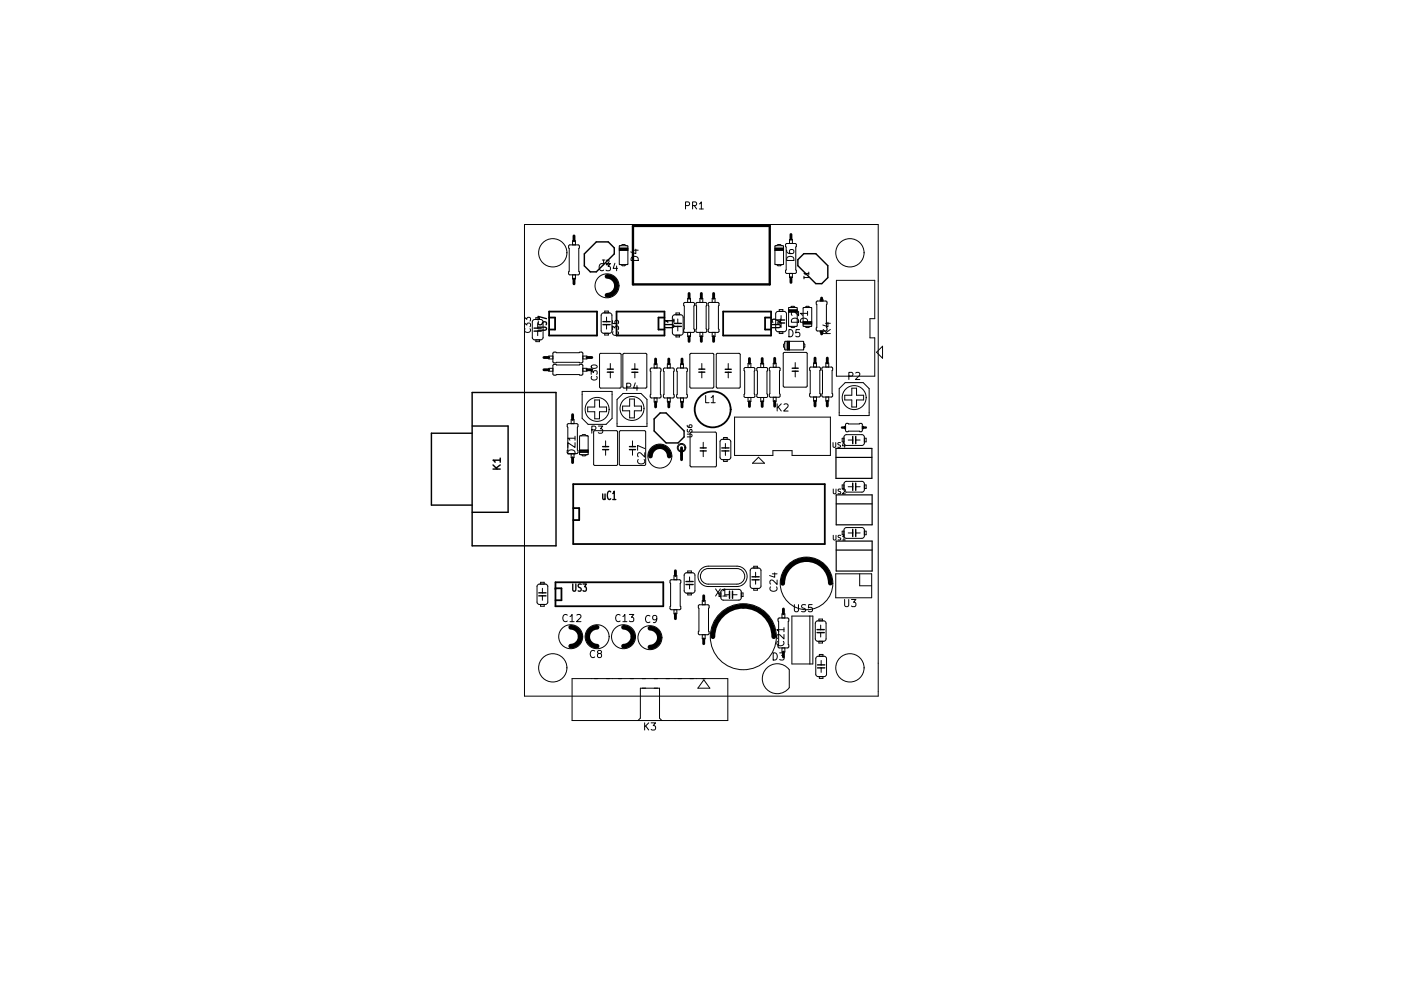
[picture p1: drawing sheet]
<svg xmlns="http://www.w3.org/2000/svg" width="297mm" height="210mm" viewBox="0 0 297 210" stroke-linecap="round" stroke-linejoin="round" font-family="sans-serif">
<g fill="none" stroke="#000" stroke-width=".21">
<path d="M111.2 47.6h75v100h-75zM120.6 52l2-.1 .2 .3-.1 .5v4.8l.1 .5-.2 .3h-1.8l-.2-.3 .1-.5zM121.4 51.9v-.8h.6v.8M121.4 58.3v.8h.6v-.8M127.7 55.1h.6M128 56a.72 .72 0 0 0-1 .5 .72 .72 0 0 0 .7 .9l.3-.1M128 55.1v1M128.5 55.9h.9l-.5 .6 .5 .1v.7l-.3 .1-.6-.1M128.6 55.2l.3-.1 .2 .3-.6 .7h.6M130.4 55.8l-.4 1.1h.9M130.7 56.4v1M131.3 52.6h1.8"/>
<path d="M131.3 53.1h1.8M131.3 52.1h1.8v4h-1.8zM131.4 52.6v.5M131.6 52.1l.4-.3h.4l.4 .3M131.6 56.1l.4 .3h.4l.4-.3M133.1 52.6v.5M134 54.5a.8 .8 0 0 1 .9-.1 .8 .8 0 0 1 .4 .8h-1.5zM134.3 53h1M134.8 52.8v1l-1.1-.4M145.3 43.6l.8-.1 .1-.2-.1-.4-.8-.1v1.5M146.8 43.6l.8-.1 .1-.2-.1-.4-.8-.1v1.5M147.2 43.6l.5 .7"/>
<path d="M148.3 43.2l.4-.4v1.5M148.3 44.3h.8M164.3 52.6h1.8M164.3 53.1h1.8M164.4 52.6v.5M164.6 52.1l.4-.3h.4l.4 .3M164.6 56.1l.4 .3h.4l.4-.3M166 52.1l.1 .1v3.8l-.1 .1h-1.6l-.1-3.9 1.7-.1M166.1 52.6v.5M166.6 51.7l2-.1 .2 .3-.1 .5v4.8l.1 .5-.2 .3h-1.8l-.2-.3 .1-.5zM166.8 53l.1 .5a1.03 1.03 0 0 0 1.4 0l-.1-.5-.5-.1-.3 .3v.3l.3 .3M166.9 54.6a.82 .82 0 0 1 .9-.2 .82 .82 0 0 1 .5 .8h-1.5z"/>
<path d="M167.4 51.6v-.8h.6v.8M167.4 58v.8h.6v-.8M170.5 58.8h1M170.5 58.6v.5M171.5 58h-1l.3 .3M171.5 57.7v.6M177.3 59.4h8.2v8.2h-1.1v4h1.1v8.2h-8.2zM111.2 69.3v-.8l.5 .4 .1-.3h.6l.1 .1-.1 .6M111.2 68.1v-.8l.5 .4 .1-.4h.6l.1 .2-.1 .6M111.3 69.7a.56 .56 0 0 0 .5 .8 .56 .56 0 0 0 .6-.8M113.1 67.8l1.5-.1 .5 .3v3.6l-.2 .4-1.5 .1-.5-.3v-3.6zM113.6 67.7v-.3h.8v.3"/>
<path d="M113.6 72.1v.3h.8v-.3M114 68.6v1M114 70.2v1M117.2 78.1h-.8v.6h.8M117.2 75.5h-.8v.6h.8M117.3 77.3l5.5 .1 .5-.1 .3 .2v1.8l-.3 .2-.5-.1h-4.8l-.5 .1-.3-.2zM117.3 74.7l5.5 .1 .5-.1 .3 .2v1.8l-.3 .2-.5-.1h-4.8l-.5 .1-.3-.2zM123.6 78.1h.8v.6h-.8M123.6 75.5h.8v.6h-.8M125.3 79.4v-.8l.5 .4 .1-.4h.6l.1 .2-.1 .6M125.4 77.6a.75 .75 0 0 1 1.2 .2 .72 .72 0 0 1-1.3-.1zM125.5 79.8a.56 .56 0 0 0 .5 .8 .56 .56 0 0 0 .5-.8"/>
<path d="M127.2 75h4.4v7.2h-4.4zM127.5 66.6l.5-.3h1.2l.5 .3v3.6l-.2 .4-1.5 .1-.5-.3zM128.2 66.3v-.3h.8v.3M128.2 70.7v.3h.8v-.3M128.6 67.2v1M128.6 68.8v1M129.4 77.1v1.2M129.4 78.9v1.2M129.9 69.9v-.8l.5 .4 .1-.3h.5l.1 .2-.1 .5M129.9 68v.6h.6l-.1-.6h.6l.1 .2-.1 .4M130 70.3a.56 .56 0 0 0 .5 .8 .56 .56 0 0 0 .5-.8M132.1 75h5v7.2h-5z"/>
<path d="M134.6 77.1v1.2M134.6 78.9v1.2M137.9 78.1l2-.1 .2 .3-.1 .5v4.8l.1 .5-.2 .3h-1.8l-.2-.3 .1-.5zM138.7 78v-.8h.6v.8M140.7 78.1l2-.1 .2 .3-.1 .5v4.8l.1 .5-.2 .3h-1.8l-.2-.3 .1-.5zM141.5 78v-.8h.6v.8M142.6 67l.5-.3h1.2l.5 .3v3.6l-.2 .4-1.5 .1-.5-.3zM143.3 66.7v-.3h.8v.3M143.3 71.1v.3h.8v-.3M143.5 78.1l2-.1 .2 .3-.1 .5v4.8l.1 .5-.2 .3h-1.8l-.2-.3 .1-.5zM143.7 67.6v1M143.7 69.2v1"/>
<path d="M144.3 78v-.8h.6v.8M145 64.2l2-.1 .2 .3-.1 .5v4.8l.1 .5-.2 .3h-1.8l-.2-.3 .1-.5zM145.8 64.1v-.8h.6v.8M145.8 70.5v.8h.6v-.8M146.3 75h5v7.2h-5zM147.6 64.2l2-.1 .2 .3-.1 .5v4.8l.1 .5-.2 .3h-1.8l-.2-.3 .1-.5zM148.4 70.5v.8h.6v-.8M148.4 64.1v-.8h.6v.8M148.8 77.1v1.2M148.8 78.9v1.2M150.2 64.2l2-.1 .2 .3-.1 .5v4.8l.1 .5-.2 .3h-1.8l-.2-.3 .1-.5zM151 70.5v.8h.6v-.8"/>
<path d="M151 64.1v-.8h.6v.8M151.9 75h5v7.2h-5zM154.4 77.1v1.2M154.4 78.9v1.2M157.8 78l2-.1 .2 .3-.1 .5v4.8l.1 .5-.2 .3h-1.8l-.2-.3 .1-.5zM158.6 77.9v-.8h.6v.8M160.5 78l2-.1 .2 .3-.1 .5v4.8l.1 .5-.2 .3h-1.8l-.2-.3 .1-.5zM161.3 77.9v-.8h.6v.8M163.2 77.9h1.9l.3 .2-.1 .5v4.9l.1 .5-.3 .2h-1.7l-.3-.2 .1-.5zM163.9 77.9v-.9h.7v.9M164.7 66.1l1.5-.1 .5 .3v3.5l-.2 .5h-1.5l-.5-.2v-3.6zM165.2 66v-.4h.8v.4"/>
<path d="M165.2 70.3v.4h.8v-.4M165.6 66.9v.9M165.6 68.5v.9M166.1 74.8h5v7.2h-5zM166.4 72.7l-.3 .3v.5l.3 .4M166.5 72.4l-.1 .1v1.7h4v-1.8h-3.9M166.9 72.4v1.8M166.9 72.4h.4M166.9 74.1h.4M167.2 65.7h1.8M167.2 66.2h1.8M167.3 69.9a.77 .77 0 0 1 .8 .7 .77 .77 0 0 1-.8 .8z"/>
<path d="M167.3 65.7v.5M167.4 72.4v1.8M167.5 65.2l.4-.3h.4l.4 .3M167.5 69.2l.4 .3h.4l.4-.3M168 67.6a.8 .8 0 0 1 .9-.1 .8 .8 0 0 1 .4 .8h-1.5zM168.6 76.9v1.2M168.6 78.7v1.2M168.9 65.2l.1 .1v3.8l-.1 .1h-1.6l-.1-3.9 1.7-.1M169 65.7v.5M169.3 66v.9l-1.1-.9-.4 .3 .1 .6M169.5 69.9h-.7l-.1 .7 .2-.1h.5l.2 .3-.1 .5-.2 .1-.6-.1M169.8 67.7a.82 .82 0 0 1 .9-.2 .82 .82 0 0 1 .5 .8h-1.5z"/>
<path d="M170.3 65.3l.1-.1h1.7v4h-1.8v-3.8M170.3 68.7h1.8M170.3 68.2h1.8M170.3 68.2v.5M170.4 72.7l.2 .3v.5l-.2 .3M170.6 65.2l.4-.3h.4l.4 .3M170.6 69.2l.4 .3h.4l.4-.3M171.2 66.4h-1.5l.4 .5M171.2 66v.9M171.7 77.9l2-.1 .2 .3-.1 .5v4.8l.1 .5-.2 .3h-1.8l-.2-.3 .1-.5zM172 68.2v.5M172.5 77.8v-.8h.6v.8"/>
<path d="M173.1 63.9l2-.1 .2 .3-.1 .5v4.8l.1 .5-.2 .3h-1.8l-.2-.3 .1-.5zM173.9 63.8v-.2h.6v.2M173.9 70.2v.2h.6v-.2M174.3 77.9l2-.1 .2 .3-.1 .5v4.8l.1 .5-.2 .3h-1.8l-.2-.3 .1-.5zM174.5 70.7h1.5M174.5 69.9l.9 .8M175 68.5h1M175.1 77.8v-.8h.6v.8M175.5 68.3v1l-1-.4M176 69.9l-.8 .6M180 79.7h.7l.1-.2v-.4l-.8-.2v1.6M181.4 79.1l.6-.2 .3 .5-.9 1.1h.9"/>
<path d="M187.1 73.4v2.5l-1.3-1.2zM120.3 89.9l2-.1 .2 .3-.1 .5v4.8l.1 .5-.2 .3h-1.8l-.2-.3 .1-.5zM120.5 95.7a.82 .82 0 0 1 .9-.3 .82 .82 0 0 1 .5 .9h-1.5zM121.1 89.8v-.8h.6v.8M121.1 96.2v.8h.6v-.8M121.9 93.9v1l-1.5-1v1M121.9 92.9h-1.5l.4 .4M121.9 92.5v.8M122.9 95.9h1.8M122.9 95.4h1.8M122.9 92.4h1.8v4h-1.8zM122.9 95.4v.5"/>
<path d="M123.2 92.4l.4-.3h.4l.4 .3M123.2 96.4l.4 .3h.4l.4-.3M123.4 83h6.4v5.7l-1.3 1.3h-3.8l-1.3-1.3zM124.6 95.4v.5M125.5 91.1h.7l.1-.3v-.3l-.8-.2v1.6M125.9 91.4h5v7.2h-5zM126.1 84.8h1v1.5h1.5v1h-1.5v1.5h-1v-1.5h-1.5v-1h1.5zM126.9 90.3h.9l-.5 .6 .4 .2v.6l-.2 .2-.6-.2M128.4 93.5v1.2M128.4 95.3v1.2M131.4 91.4h5.4v7.2h-5.4zM132.1 83.4h3.8l1.3 1.3v5.7h-6.4v-5.7z"/>
<path d="M132.9 82h.7l.1-.2v-.4l-.8-.2v1.6M133.5 84.6h1v1.5h1.5v1h-1.5v1.5h-1v-1.5h-1.5v-1h1.5zM134.1 93.5v1.2M134.1 95.3v1.2M134.7 81.2l-.4 1.1h1M135.1 81.8v1M135.3 97.4a.72 .72 0 0 0 .5 1 .72 .72 0 0 0 .9-.7l-.1-.3M136.7 96v.9l-1.1-.9-.4 .3 .1 .5M136.7 95.1l-1.5-.7v1.1M138.7 84.4v.8h.6v-.8M141.5 84.4v.8h.6v-.8M144.3 84.4v.8h.6v-.8"/>
<path d="M145.7 92h.8l.2 .2-.2 .4h-.8M145.7 90.2l.2 .4h.6l.2-.1-.1-.4-.5 .1v.3l.2 .1M145.8 91v.6a.42 .42 0 0 0 .5-.5h.4v.5M146.4 91.7h5.4v7.2h-5.4zM149.1 93.8v1.2M149.1 95.6v1.2M149.6 83.9v1.5h.7M150.8 84.3l.4-.4v1.5M150.8 85.4h.8M152.9 93.2l1.5-.1 .5 .3v3.6l-.2 .4-1.5 .1-.5-.3v-3.6zM153.4 93.1v-.3h.8v.3M153.4 97.5v.3h.8v-.3"/>
<path d="M153.8 94v1M153.8 95.6v1M155.7 88.4h20.4v8.2h-8.2v-1.1h-4v1.1h-8.2zM158.6 84.3v.8h.6v-.8M159.6 98.2l1.2-1.3 1.3 1.3zM161.3 84.3v.8h.6v-.8M163.9 84.2v.9h.7v-.9M164.8 85.6v1.5M165 86.3l.6 .8M165.6 85.6l-.8 .9M166.2 85.8l.6-.2 .3 .5-.9 1h.9M172.5 84.2v.8h.6v-.8"/>
<path d="M175.1 84.2v.8h.6v-.8M176.6 93.8v.9l.2 .2 .4-.2v-.9M177.9 82.4l1.3-1.3h3.8l1.3 1.3v5.7h-6.4zM178.2 93.9h-.5a.42 .42 0 0 0 .5 .6l-.1 .3h-.5M178.8 93.8l-.2 .7h.6M178.9 92.9h-.3v.8h.3M179.1 94.2v.7M179.2 92.2h3.8l.3 .5-.1 1.5-.4 .2h-3.6l-.3-.5v-1.2zM179.3 90.4h-.3v.5h.3M179.3 89.8h3.5v1.7h-3.5zM179.8 93.3h1M180.6 82.3h1v1.5h1.5v1h-1.5v1.5h-1v-1.5h-1.5v-1h1.5z"/>
<path d="M181.4 93.3h1M182.8 90.4h.3v.5h-.3M183.3 92.9h.3v.8h-.3M176.7 103.7v.8l.2 .2 .3-.2v-.8M176.7 113.5v.8l.2 .2 .3-.2v-.8M178.3 103.7l-.6 .1a.42 .42 0 0 0 .5 .5v.4h-.5M178.3 113.5l-.6 .1a.42 .42 0 0 0 .5 .5v.4h-.5M178.7 103.8l.3-.1 .2 .3-.6 .7h.6M178.7 113.8l.2-.3v1M178.7 114.5h.5M178.9 112.6h-.3v.8h.3M178.9 102.8h-.3v.8h.3"/>
<path d="M179.2 111.9h3.8l.3 .5-.1 1.5-.4 .2h-3.6l-.3-.5v-1.2zM179.2 102.1h3.8l.3 .5-.1 1.5-.4 .2h-3.6l-.3-.5v-1.2zM179.8 113h1M179.8 103.2h1M181.4 113h1M181.4 103.2h1M183.3 112.6h.3v.8h-.3M183.3 102.8h.3v.8h-.3M114.1 123.9l1.5-.1 .5 .3v3.6l-.2 .4-1.5 .1-.5-.3v-3.6zM114.6 123.8v-.3h.8v.3M114.6 128.2v.3h.8v-.3M115 124.7v1"/>
<path d="M115 126.3v1M120.3 130.4a.72 .72 0 0 0-1 .5 .72 .72 0 0 0 .7 .9l.3-.1M120.9 130.7l.4-.4v1.5M120.9 131.8h.8M122.3 130.4l.6-.1 .3 .4-1 1.1h1M126.1 138a.72 .72 0 0 0-1 .6 .72 .72 0 0 0 .7 .8l.3-.1M127 138.6l-.3-.3v-.3l.3-.1 .4 .1 .1 .2v.2l-.7 .2-.1 .2v.3l.3 .3h.4l.1-.3v-.4l-.2-.1M131.5 130.4a.72 .72 0 0 0-1 .5 .72 .72 0 0 0 .7 .9l.3-.1M132.1 130.7l.4-.4v1.5M132.1 131.8h.8M133.4 130.3h1l-.5 .6 .4 .1v.7l-.2 .1-.7-.1M137.8 130.6a.72 .72 0 0 0-1 .5 .72 .72 0 0 0 .7 .9l.3-.1"/>
<path d="M139.3 131.1l-.3 .3h-.3l-.3-.3 .1-.5 .5-.1 .2 .1a1.01 1.01 0 0 1-.4 1.4h-.3M142.1 123l2-.1 .2 .3-.1 .5v4.8l.1 .5-.2 .3h-1.8l-.2-.3 .1-.5zM142.9 122.9v-.8h.6v.8M142.9 129.3v.8h.6v-.8M145.3 121.5l1.5-.1 .5 .3v3.6l-.2 .4-1.5 .1-.5-.3v-3.6zM145.8 121.4v-.3h.8v.3M145.8 125.8v.3h.8v-.3M146.2 122.3v1M146.2 123.9v1M148.1 128.3l2-.1 .2 .3-.1 .5v4.8l.1 .5-.2 .3h-1.8l-.2-.3 .1-.5zM148.6 120.7l1-.6 .6-.1h6a2.16 2.16 0 0 1 2.2 2.2 2.16 2.16 0 0 1-2.2 2.2h-6a2.16 2.16 0 0 1-2-1.4 2.16 2.16 0 0 1 .4-2.3zM148.9 128.2v-.8h.6v.8"/>
<path d="M148.9 134.6v.8h.6v-.8M149 121l.7-.4 .5-.1h6a1.65 1.65 0 0 1 1.7 1.7 1.65 1.65 0 0 1-1.7 1.7h-6a1.65 1.65 0 0 1-1.6-1.1 1.65 1.65 0 0 1 .4-1.8zM151.7 124.8l1 1.6M152.7 124.8l-1 1.6M152.8 125.7h-.3v.8h.3M153.1 125h3.8l.3 .5-.1 1.5-.4 .2h-3.6l-.3-.5v-1.2zM153.2 125.3l.5-.5v1.6M153.2 126.4h.9M153.7 126.1h1M155.3 126.1h1M157.2 125.7h.3v.8h-.3M159.1 120.7l.5-.3h1.2l.5 .3v3.6l-.2 .4-1.5 .1-.5-.3z"/>
<path d="M159.8 120.4v-.3h.8v.3M159.8 124.8v.3h.8v-.3M160.2 121.3v1M160.2 122.9v1M163.4 124.4a.72 .72 0 0 0 .5 1 .72 .72 0 0 0 .9-.7l-.2-.3M163.7 121.7h1.1M163.9 138.4a.77 .77 0 0 1 .9 .8 .77 .77 0 0 1-.9 .7zM164.3 121.5v.9l-1.1-.4M164.8 123v.9l-1.1-.9-.5 .3 .2 .5M164.8 136a.72 .72 0 0 0 .5 1 .72 .72 0 0 0 .9-.7l-.1-.3M165 131.1l2-.1 .2 .3-.1 .5v4.8l.1 .5-.2 .3h-1.8l-.2-.3 .1-.5zM165.3 138.4h1l-.6 .6 .5 .1v.7l-.2 .1-.7-.1"/>
<path d="M165.8 131v-.8h.6v.8M165.8 137.4v.8h.6v-.8M166.2 134.5v1l-1.1-1-.4 .3 .1 .6M166.2 133.5h-1.5l.4 .4M166.2 133.1v.8M167.9 130.6h4.4v10.2h-4.4zM168.4 128.2v1.2l.3 .3 .4-.1 .2-.2v-1.2M170.8 128.3l-.6-.1-.2 .1v.5l.7 .3 .1 .3-.3 .3-.6-.1M171.7 130.6v10.2M172.2 128.2h-.7l-.1 .7 .2-.1h.5l.2 .3-.1 .5-.2 .1-.6-.1M172.9 131.9l.5-.3h1.2l.5 .3v3.6l-.2 .4-1.5 .1-.5-.3zM173 139.4l.5-.3h1.2l.5 .3v3.6l-.2 .4-1.5 .1-.5-.3z"/>
<path d="M173.6 131.6v-.3h.8v.3M173.6 136v.3h.8v-.3M173.7 139.1v-.3h.8v.3M174 132.5v1M174 134.1v1M177.2 121.7h7.6v5h-7.6zM179.1 127.1v1.2l.3 .3h.4l.1-.3v-1.2M180.5 127.1h1l-.5 .6 .4 .1v.7l-.2 .1-.7-.1M182.3 121.7v2.5h2.5M121.3 143.9h33v8.9h-33zM135.3 152.8l.5-.5v-6.4h4v6.4l.5 .5M136.7 153.3v1.5"/>
<path d="M136.9 153.9l.6 .9M137.5 153.3l-.8 .8M138.1 153.3h.9l-.5 .5 .4 .2v.6l-.2 .2-.6-.2M149.2 144.1l1.3 1.8h-2.5zM162.6 141.7a3.2 3.2 0 0 1 4.7 .3v3.8a3.2 3.2 0 0 1-4.6 .5 3.2 3.2 0 0 1-.1-4.6zM173.7 143.5v.3h.8v-.3M174.1 140v1M174.1 141.6v1"/>
<circle cx="117.2" cy="53.6" r="3"/>
<circle cx="180.2" cy="53.6" r="3"/>
<circle cx="128.7" cy="60.6" r="2.54"/>
<circle cx="126.6" cy="86.8" r="2.54"/>
<circle cx="134" cy="86.6" r="2.54"/>
<circle cx="139.9" cy="96.7" r="2.54"/>
<circle cx="144.5" cy="94.9" r=".9"/>
<circle cx="144.5" cy="94.9" r=".72"/>
<circle cx="181.1" cy="84.3" r="2.54"/>
<circle cx="121" cy="135" r="2.54"/>
<circle cx="126.6" cy="135" r="2.54"/>
<circle cx="132.2" cy="135" r="2.54"/>
<circle cx="137.8" cy="135.2" r="2.54"/>
<circle cx="157.6" cy="135" r="7"/>
<circle cx="171" cy="123.7" r="5.6"/>
<circle cx="117.2" cy="141.6" r="3"/>
<circle cx="180.2" cy="141.6" r="3"/>
</g>
<path d="M134.2 47.9h29v12.4h-29z" fill="none" stroke="#000" stroke-width=".5"/>
<g fill="none" stroke="#000" stroke-width=".61">
<path d="M121.7 50v1M121.7 59.2v1M167.7 49.7v1M167.7 58.9v1M115.3 78.4h1M115.3 75.8h1M124.5 78.4h1M124.5 75.8h1M139 76.1v1M141.8 76.1v1M144.6 76.1v1M146.1 62.2v1"/>
<path d="M146.1 71.4v1M148.7 62.2v1M148.7 71.4v1M151.3 62.2v1M151.3 71.4v1M158.9 76v1M161.6 76v1M164.2 76v1M172.8 75.9v1M174.2 63.2v.4M174.2 70.4v.4M175.4 75.9v1"/>
<path d="M121.4 87.9v1M121.4 97.1v1M139 85.3v1M141.8 85.3v1M144.5 94.9v.9M144.5 95.9v.6M144.5 96.6v.9M144.6 85.3v1M158.9 85.2v1M161.6 85.2v1M164.2 85.1v1M172.8 85.1v1"/>
<path d="M175.4 85.1v1M143.2 121v1M143.2 130.2v1M149.2 126.3v1M149.2 135.5v1M166.1 129.1v1M166.1 138.3v1"/>
</g>
<g fill="none" stroke="#000" stroke-width=".3">
<path d="M123.9 53.8l2.5-2.5h2.6l1.2 1.3v1.2l-3.8 3.8h-1.2l-1.3-1.2zM133 52.7h-1.5v.2h1.5M166 52.7h-1.5v.2h1.5M169.2 55.1l1.2-1.3h2.6l2.5 2.5v2.6l-1.3 1.2h-1.2l-3.8-3.8zM113.2 70.2h1.6M113.2 69.6h1.6M127.8 68.2h1.6M127.8 68.8h1.6M128.8 78.9h1.2M128.8 78.3h1.2M134 78.9h1.2M134 78.3h1.2"/>
<path d="M142.9 69.2h1.6M142.9 68.6h1.6M148.2 78.9h1.2M148.2 78.3h1.2M153.8 78.9h1.2M153.8 78.3h1.2M164.8 68.5h1.6M164.8 67.8h1.6M167 72.5v1.5h.2v-1.5M168 78.7h1.2M168 78.1h1.2M168.9 65.8h-1.5v.2h1.5"/>
<path d="M170.4 68.4h1.5v.2h-1.5M100.1 83.2h17.8v32.5h-17.8zM100.1 90.3h7.6v18.3h-7.6M100.1 91.9h-8.6v15.2h8.6M104.5 99.5h1.6M104.5 98.6l.9 .9M106.1 97.6h-1.6l.5 .4M106.1 98.6l-.9 .6M106.1 97.1v.9M123 95.6h1.5v.2h-1.5M127.8 94.7h1.2M127.8 95.3h1.2"/>
<path d="M133.5 94.7h1.2M133.5 95.3h1.2M138.7 88.8l1.3-1.2h1.2l3.8 3.8v1.2l-1.2 1.3h-2.6l-2.5-2.5zM148.5 95.6h1.2M148.5 95h1.2M153 95.6h1.6M153 95h1.6M180.8 92.5v1.6M181.4 92.5v1.6M180.8 102.4v1.6M180.8 112.2v1.6M181.4 102.4v1.6"/>
<path d="M181.4 112.2v1.6M114.2 125.7h1.6M114.2 126.3h1.6M145.4 123.3h1.6M145.4 123.9h1.6M154.7 125.3v1.6M155.3 125.3v1.6M159.4 122.3h1.6M159.4 122.9h1.6M173.2 133.5h1.6M173.2 134.1h1.6M173.3 141.6h1.6"/>
<path d="M173.3 141h1.6"/>
</g>
<path d="M177.2 95.1h7.7v6.3h-7.7zM177.2 97h7.7M177.3 104.9h7.6v6.4h-7.6zM177.3 114.7h7.6v6.4h-7.6zM177.3 106.8h7.6M177.3 116.6h7.6" fill="none" stroke="#000" stroke-width=".25"/>
<g fill="none" stroke="#000" stroke-width=".38">
<path d="M116.4 67.3h1.3v2.6h-1.3M116.4 66.1h10.2v5h-10.2zM130.7 66.1h10.2v5h-10.2zM140.9 67.3h-1.3v2.6h1.3M153.3 66.1h10.2v5h-10.2zM163.5 67.3h-1.3v2.6h1.3M121.5 107.7h1.3v2.6h-1.3M121.5 102.6h53.4v12.7h-53.4zM117.8 124.7h1.2v2.6h-1.2M117.8 123.5h22.8v5h-22.8z"/>
<circle cx="151.1" cy="86.8" r="3.8"/>
</g>
<circle cx="117.8" cy="124.7" r=".19" fill="#000"/>
<path d="M128.7 58.6a2 2 0 0 1 2 2 2 2 0 0 1-2 2M137.9 96.7a2 2 0 0 1 2-2 2 2 0 0 1 2 2M170.9 118.7a5 5 0 0 1 5.1 4.9M171 118.7a5.1 5.1 0 0 0-5 5M121 133a2 2 0 0 1 2 2 2 2 0 0 1-2 2M126.6 133a2 2 0 0 0-2 2 2 2 0 0 0 2 2M132.2 133a2 2 0 0 1 2 2 2 2 0 0 1-2 2M137.8 133.2a2 2 0 0 1 2 2 2 2 0 0 1-2 2M151.2 135a6.4 6.4 0 0 1 6.4-6.4 6.4 6.4 0 0 1 6.4 6.4" fill="none" stroke="#000" stroke-width="1"/>
<path d="M178.5 90.7h.5M183.1 90.7h.5" fill="none" stroke="#000" stroke-width=".51"/>
<g fill="none" stroke="#000" stroke-width=".29">
<path d="M114.1 69.4h1.4l.4 .2-.1 .3-.3 .1h-1.4M114.2 68.2a.45 .45 0 0 0 .3 .7 .45 .45 0 0 0 .5-.5 .44 .44 0 0 1 .6-.1 .44 .44 0 0 1 .2 .6M115.9 67.6l-1.8-.5v.7M141.1 68.8h1.4l.4 .2-.1 .4-.3 .1h-1.4M142.9 68h-1.8l.5 .3M142.9 67.7v.6M163.7 68.8h1.4l.4 .2-.1 .4-.3 .1h-1.4M165.5 67.7v.7l-1.3-.7-.5 .2 .2 .4M127.8 104.7v1.1l.3 .1 .2-.2M128.3 104.7v1.2M129.5 104.3l-.2-.2a1.07 1.07 0 0 0-.3 1.7l.3 .1 .2-.2M129.9 104.6l.3-.5v1.8"/>
<path d="M129.9 105.9h.7M121.4 123.8v1.3l.3 .2h.3l.1-.2v-1.3M123.2 123.9l-.4-.1a.48 .48 0 0 0-.2 .6 .48 .48 0 0 0 .5 .3l.1 .2-.1 .4h-.5M123.6 123.8h.7l-.4 .6 .4 .1v.7l-.2 .1-.5-.1"/>
</g>
</svg>
